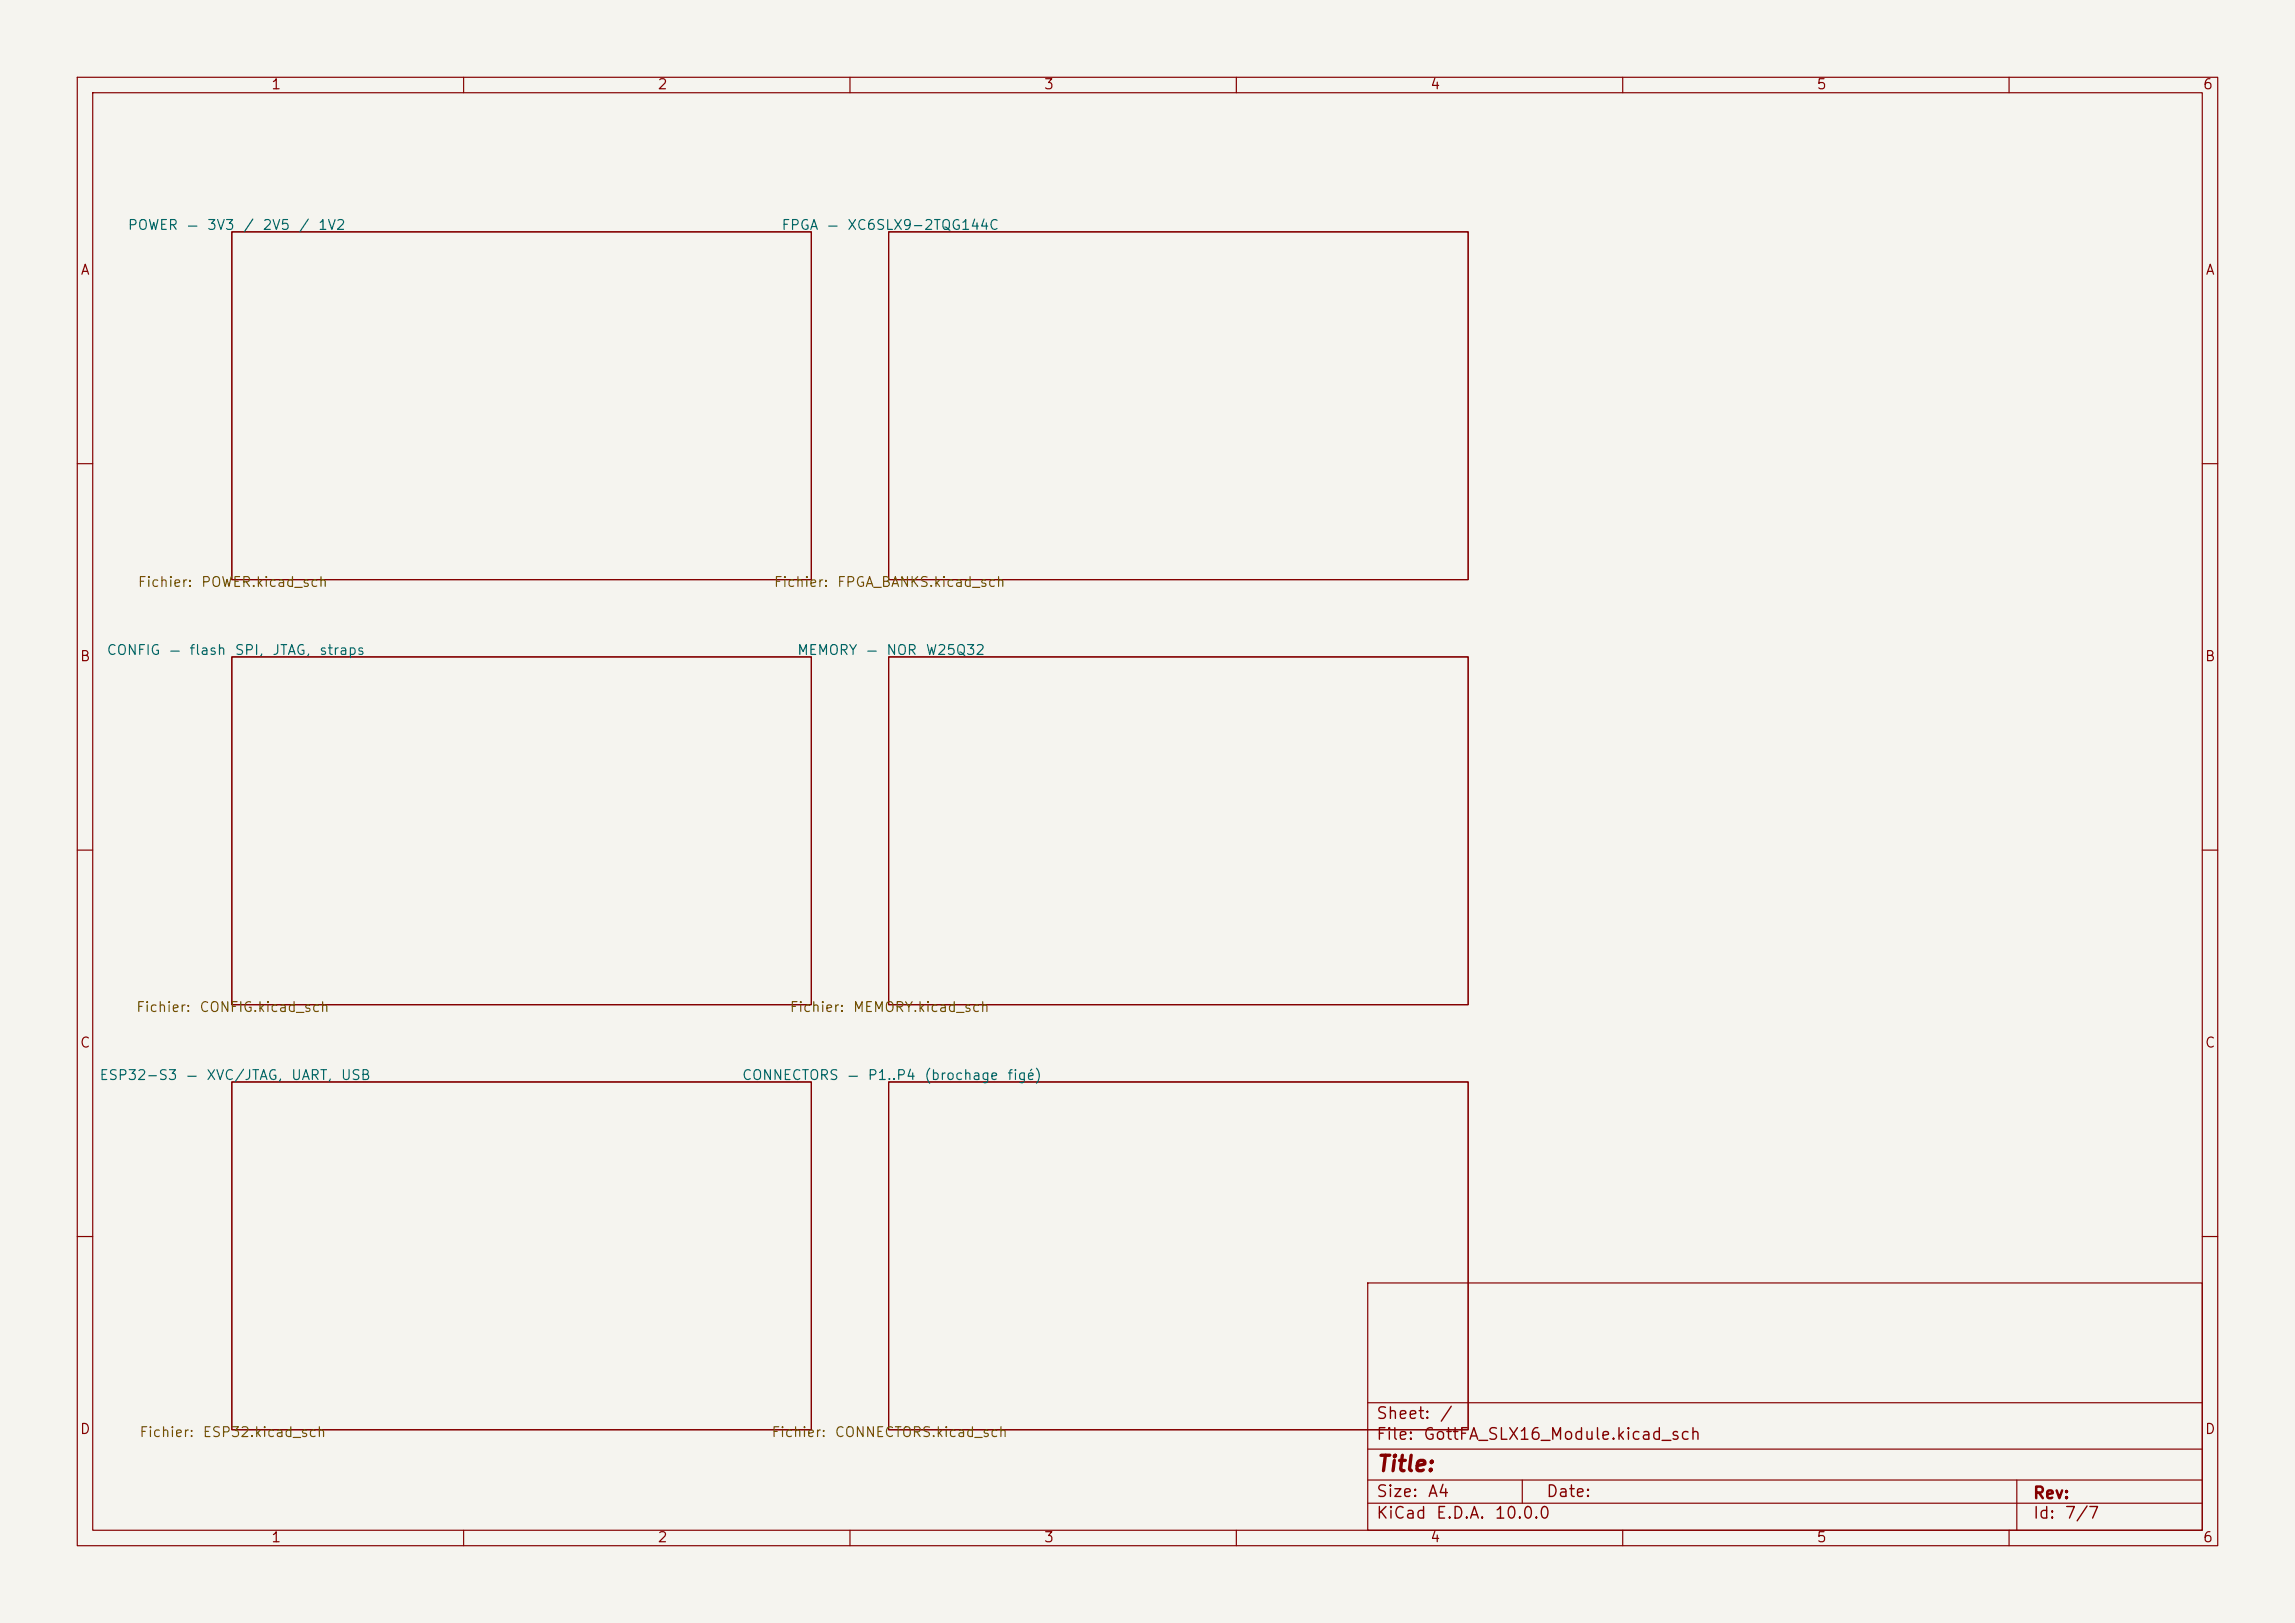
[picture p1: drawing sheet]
<svg xmlns="http://www.w3.org/2000/svg" width="297mm" height="210mm" viewBox="0 0 297 210" stroke-linecap="round" stroke-linejoin="round" font-family="sans-serif">
<defs><g id="words">
<text font-size="2" fill="#840000" x="178" y="190.9">Title:</text>
<g font-size="1.5" fill="#840000">
<text x="178" y="184">Sheet:</text>
<text x="186.2" y="184">/</text>
<text x="178" y="186.7">File:</text>
<text x="184.1" y="186.7">GottFA_SLX16_Module.kicad_sch</text>
<text x="178" y="196.9">KiCad</text>
<text x="178" y="194.1">Size:</text>
<text x="184.7" y="194.1">A4</text>
<text x="185.7" y="196.9">E.D.A.</text>
<text x="193.3" y="196.9">10.0.0</text>
<text x="200" y="194.1">Date:</text>
<text x="263" y="194.3">Rev:</text>
<text x="263" y="196.9">Id:</text>
<text x="267.1" y="196.9">7/7</text>
</g>
<g font-size="1.3" fill="#840000">
<text x="35" y="11.9">1</text>
<text x="85" y="11.9">2</text>
<text x="135" y="11.9">3</text>
<text x="185" y="11.9">4</text>
<text x="235" y="11.9">5</text>
<text x="285" y="11.9">6</text>
<text x="10.3" y="35.9">A</text>
<text x="285.3" y="35.9">A</text>
<text x="10.3" y="85.9">B</text>
<text x="285.3" y="85.9">B</text>
<text x="10.3" y="135.9">C</text>
<text x="285.3" y="135.9">C</text>
<text x="10.3" y="185.9">D</text>
<text x="285.3" y="185.9">D</text>
<text x="35" y="199.9">1</text>
<text x="85" y="199.9">2</text>
<text x="135" y="199.9">3</text>
<text x="185" y="199.9">4</text>
<text x="235" y="199.9">5</text>
<text x="285" y="199.9">6</text>
</g>
<g font-size="1.3" fill="#006464">
<text x="16.4" y="30.1">POWER</text>
<text x="24.1" y="30.1">—</text>
<text x="26.7" y="30.1">3V3</text>
<text x="31.4" y="30.1">/</text>
<text x="33.9" y="30.1">2V5</text>
<text x="38.6" y="30.1">/</text>
<text x="41.1" y="30.1">1V2</text>
<text x="101" y="30.1">FPGA</text>
<text x="106.9" y="30.1">—</text>
<text x="109.6" y="30.1">XC6SLX9-2TQG144C</text>
<text x="13.7" y="85.1">CONFIG</text>
<text x="21.8" y="85.1">—</text>
<text x="24.4" y="85.1">flash</text>
<text x="30.3" y="85.1">SPI,</text>
<text x="35.2" y="85.1">JTAG,</text>
<text x="41.2" y="85.1">straps</text>
<text x="103.1" y="85.1">MEMORY</text>
<text x="112" y="85.1">—</text>
<text x="114.6" y="85.1">NOR</text>
<text x="119.7" y="85.1">W25Q32</text>
<text x="12.8" y="140.1">ESP32-S3</text>
<text x="24" y="140.1">—</text>
<text x="26.6" y="140.1">XVC/JTAG,</text>
<text x="37.6" y="140.1">UART,</text>
<text x="44" y="140.1">USB</text>
<text x="95.9" y="140.1">CONNECTORS</text>
<text x="109.6" y="140.1">—</text>
<text x="112.2" y="140.1">P1..P4</text>
<text x="119.5" y="140.1">(brochage</text>
<text x="130.3" y="140.1">figé)</text>
</g>
<g font-size="1.3" fill="#725600">
<text x="17.7" y="76.3">Fichier:</text>
<text x="25.9" y="76.3">POWER.kicad_sch</text>
<text x="100.1" y="76.3">Fichier:</text>
<text x="108.2" y="76.3">FPGA_BANKS.kicad_sch</text>
<text x="17.5" y="131.3">Fichier:</text>
<text x="25.7" y="131.3">CONFIG.kicad_sch</text>
<text x="102.1" y="131.3">Fichier:</text>
<text x="110.3" y="131.3">MEMORY.kicad_sch</text>
<text x="18" y="186.3">Fichier:</text>
<text x="26.1" y="186.3">ESP32.kicad_sch</text>
<text x="99.7" y="186.3">Fichier:</text>
<text x="107.9" y="186.3">CONNECTORS.kicad_sch</text>
</g>
</g></defs>
<path d="M0 0h297v210h-297z" fill="#f5f4ef" stroke="#f5f4ef" stroke-width=".13"/>
<g fill="none" stroke="#840000" stroke-width=".15">
<path d="M10 10h277v190h-277zM12 12h273v186h-273zM60 10v2M110 10v2M160 10v2M210 10v2M260 10v2M30 30h75v45h-75zM115 30h75v45h-75zM10 60h2M285 60h2M30 85h75v45h-75z"/>
<path d="M115 85h75v45h-75zM10 110h2M285 110h2M30 140h75v45h-75zM115 140h75v45h-75zM10 160h2M177 166h108v32h-108zM285 160h2M60 198v2M110 198v2M160 198v2M177 194.5h108"/>
<path d="M177 191.5h108M177 187.5h108M177 181.5h108M197 191.5v3M210 198v2M260 198v2M261 191.5v6.5"/>
</g>
<use href="#words"/>
</svg>
